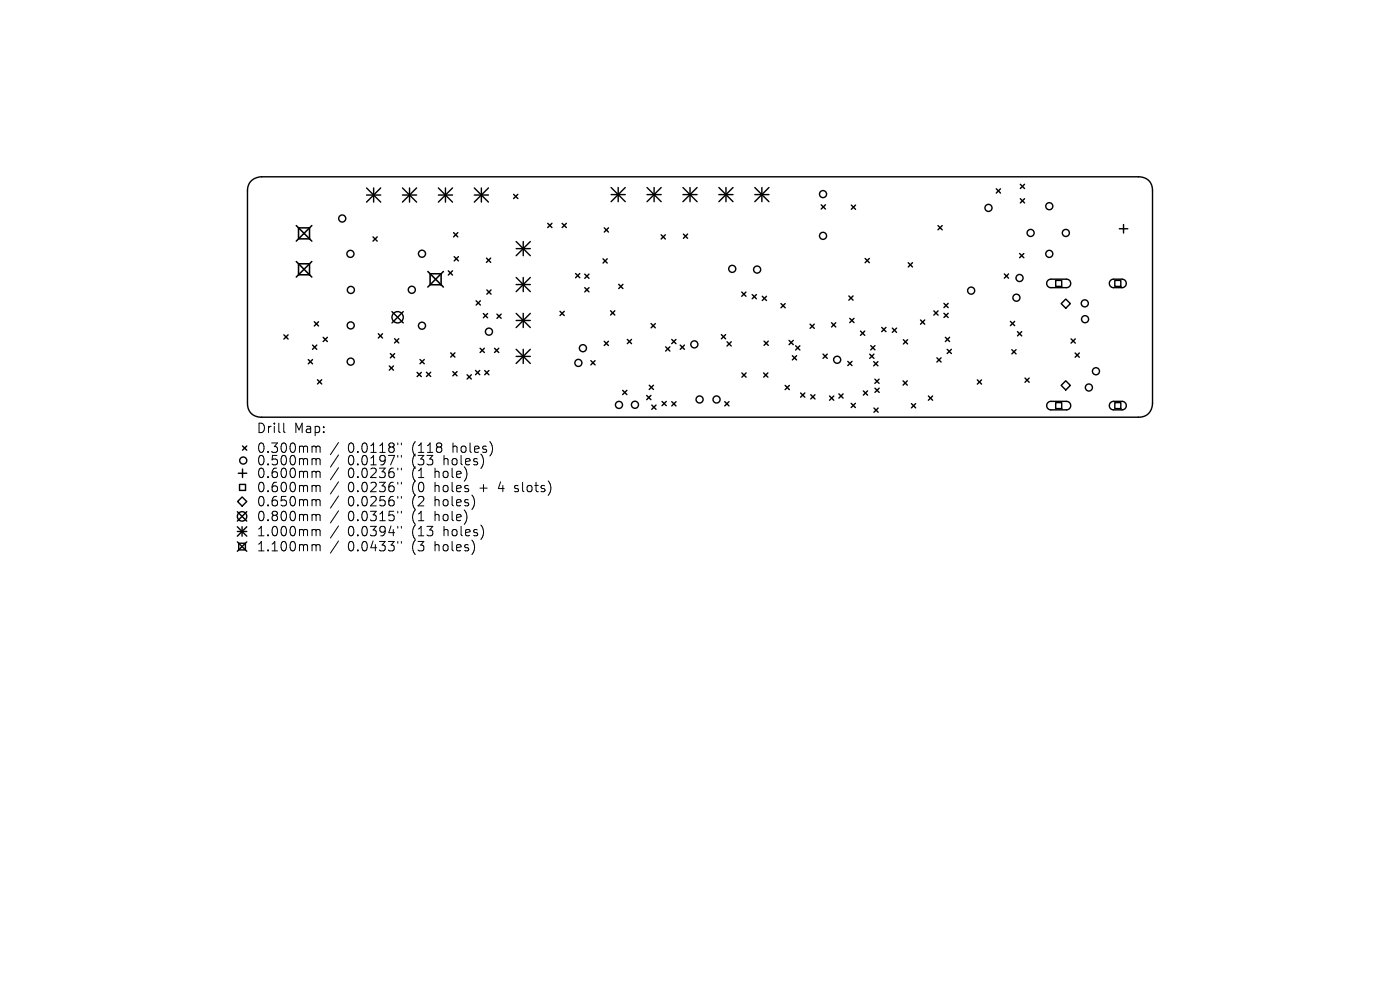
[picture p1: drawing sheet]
<svg xmlns="http://www.w3.org/2000/svg" width="297mm" height="210mm" viewBox="0 0 297 210" stroke-linecap="round" stroke-linejoin="round" font-family="sans-serif">
<defs><g id="words">
<g font-size="2.8">
<text x="54.4" y="92.2">Drill</text>
<text x="62.4" y="92.2">Map:</text>
<text x="54.4" y="96.4">0.300mm</text>
<text x="54.4" y="99">0.500mm</text>
<text x="54.4" y="101.7">0.600mm</text>
<text x="73.8" y="96.4">0.0118&quot;</text>
<text x="73.8" y="99">0.0197&quot;</text>
<text x="73.8" y="101.7">0.0236&quot;</text>
<text x="87.5" y="96.4">(118</text>
<text x="87.5" y="99">(33</text>
<text x="87.5" y="101.7">(1</text>
<text x="92.5" y="101.7">hole)</text>
<text x="94.4" y="99">holes)</text>
<text x="96.3" y="96.4">holes)</text>
<text x="54.4" y="104.7">0.600mm</text>
<text x="54.4" y="107.7">0.650mm</text>
<text x="73.8" y="104.7">0.0236&quot;</text>
<text x="73.8" y="107.7">0.0256&quot;</text>
<text x="87.5" y="104.7">(0</text>
<text x="87.5" y="107.7">(2</text>
<text x="92.5" y="104.7">holes</text>
<text x="92.5" y="107.7">holes)</text>
<text x="102.2" y="104.7">+</text>
<text x="106.4" y="104.7">4</text>
<text x="110" y="104.7">slots)</text>
<text x="54.4" y="110.8">0.800mm</text>
<text x="73.8" y="110.8">0.0315&quot;</text>
<text x="87.5" y="110.8">(1</text>
<text x="92.5" y="110.8">hole)</text>
<text x="54.4" y="114">1.000mm</text>
<text x="54.4" y="117.2">1.100mm</text>
<text x="73.8" y="114">0.0394&quot;</text>
<text x="73.8" y="117.2">0.0433&quot;</text>
<text x="87.5" y="114">(13</text>
<text x="87.5" y="117.2">(3</text>
<text x="92.5" y="117.2">holes)</text>
<text x="94.4" y="114">holes)</text>
</g>
</g></defs>
<g fill="none" stroke="#000" stroke-width=".3">
<path d="M53.3 38.4l.9-.6 1.3-.3h186l.9 .1 .9 .4 .6 .5 .4 .8 .2 1v45.2l-.1 .8-.4 1-.6 .6-.8 .5-1 .1h-186.2l-.8-.1-.9-.4-.6-.6-.4-.8-.2-1v-45.2l.2-1.1zM77.8 39.9l3 3M79.3 39.9v3M80.8 39.9l-3 3M85.4 39.9l3 3M86.9 39.9v3M88.4 39.9l-3 3M93 39.9l3 3M94.5 39.9v3M96 39.9l-3 3M100.6 39.9l3 3M102.1 39.9v3"/>
<path d="M103.6 39.9l-3 3M129.6 39.8l3 3M131.1 39.8v3M132.6 39.8l-3 3M137.3 39.8l3 3M138.8 39.8v3M140.3 39.8l-3 3M144.9 39.8l3 3M146.4 39.8v3M147.9 39.8l-3 3M152.5 39.8l3 3M154 39.8v3"/>
<path d="M155.5 39.8l-3 3M160.1 39.8l3 3M161.6 39.8v3M163.1 39.8l-3 3M216.5 39.1l.9 .9M217.4 39.1l-.9 .9M77.8 41.4h3M79.1 50.3l.9 .9M80 50.3l-.9 .9M85.4 41.4h3M93 41.4h3M95.1 57.5l.9 .9"/>
<path d="M96 57.5l-.9 .9M96.2 49.4l.9 .9M96.4 54.4l.9 .9M97.1 49.4l-.9 .9M97.3 54.4l-.9 .9M100.6 41.4h3M103.2 54.8l.9 .9M104.1 54.8l-.9 .9M109 41.2l.9 .9M109.5 51.2l3 3M109.5 52.7h3M109.5 58.9l3 3"/>
<path d="M109.9 41.2l-.9 .9M111 51.2v3M111 58.9v3M112.5 58.9l-3 3M112.5 51.2l-3 3M116.2 47.4l.9 .9M117.1 47.4l-.9 .9M119.3 47.4l.9 .9M120.2 47.4l-.9 .9M122.1 58l.9 .9M123 58l-.9 .9M124.1 58.1l.9 .9"/>
<path d="M125 58.1l-.9 .9M127.9 54.9l.9 .9M128.2 48.3l.9 .9M128.8 54.9l-.9 .9M129.1 48.3l-.9 .9M129.6 41.3h3M137.3 41.3h3M140.3 49.8l.9 .9M141.2 49.8l-.9 .9M144.9 41.3h3M145 49.7l.9 .9M145.9 49.7l-.9 .9"/>
<path d="M152.5 41.3h3M160.1 41.3h3M174.2 43.4l.9 .9M175.1 43.4l-.9 .9M180.6 43.5l.9 .9M181.5 43.5l-.9 .9M183.5 54.8l.9 .9M184.4 54.8l-.9 .9M192.7 55.7l.9 .9M193.6 55.7l-.9 .9M199 47.9l.9 .9M199.9 47.9l-.9 .9"/>
<path d="M211.4 40.1l.9 .9M212.3 40.1l-.9 .9M213.1 58.1l.9 .9M214 58.1l-.9 .9M216.3 53.8l.9 .9M216.5 42.2l.9 .9M217.2 53.8l-.9 .9M217.4 42.2l-.9 .9M222.3 59.5l.6-.3h3.3a.9 .9 0 0 1 .9 .9 .9 .9 0 0 1-.9 .9h-3.3a.9 .9 0 0 1-.8-.5 .9 .9 0 0 1 .2-1zM224 59.5h1.2v1.3h-1.2zM235.6 59.5l.6-.3h1.8a.9 .9 0 0 1 .9 .9 .9 .9 0 0 1-.9 .9h-1.8a.9 .9 0 0 1-.8-.5 .9 .9 0 0 1 .2-1zM236.5 59.5h1.3v1.3h-1.3z"/>
<path d="M237.5 48.5h1.8M238.4 47.6v1.8M60.2 71l.9 .9M61.1 71l-.9 .9M65.4 76.3l.9 .9M66.3 76.3l-.9 .9M66.3 73.2l.9 .9M66.7 68.3l.9 .9M67.2 73.2l-.9 .9M67.6 68.3l-.9 .9M68.6 71.6l.9 .9M69.5 71.6l-.9 .9"/>
<path d="M80.3 70.8l.9 .9M81.2 70.8l-.9 .9M82.6 77.6l.9 .9M82.8 75l.9 .9M83.2 66.1l2.4 2.4M83.5 77.6l-.9 .9M83.7 71.9l.9 .9M83.7 75l-.9 .9M84.6 71.9l-.9 .9M85.6 66.1l-2.4 2.4M88.5 79l.9 .9M89.1 76.3l.9 .9"/>
<path d="M89.4 79l-.9 .9M90 76.3l-.9 .9M90.5 79l.9 .9M91.4 79l-.9 .9M95.6 74.9l.9 .9M96.1 78.8l.9 .9M96.5 74.9l-.9 .9M97 78.8l-.9 .9M99.1 79.5l.9 .9M100 79.5l-.9 .9M100.9 78.6l.9 .9M101 63.8l.9 .9"/>
<path d="M101.8 78.6l-.9 .9M101.9 73.9l.9 .9M101.9 63.8l-.9 .9M102.5 66.5l.9 .9M102.8 73.9l-.9 .9M102.8 78.6l.9 .9M103.3 61.5l.9 .9M103.4 66.5l-.9 .9M103.7 78.6l-.9 .9M104.2 61.5l-.9 .9M104.9 73.9l.9 .9M105.4 66.6l.9 .9"/>
<path d="M105.8 73.9l-.9 .9M106.3 66.6l-.9 .9M109.5 60.4h3M109.5 66.5l3 3M109.5 68h3M109.5 74.1l3 3M109.5 75.6h3M111 66.5v3M111 74.1v3M112.5 66.5l-3 3M112.5 74.1l-3 3M118.8 66l.9 .9"/>
<path d="M119.7 66l-.9 .9M124.1 61l.9 .9M125 61l-.9 .9M125.3 76.5l.9 .9M126.2 76.5l-.9 .9M128.2 72.4l.9 .9M129.1 72.4l-.9 .9M129.5 65.9l.9 .9M130.4 65.9l-.9 .9M131.3 60.3l.9 .9M132.2 60.3l-.9 .9M133.1 72l.9 .9"/>
<path d="M134 72l-.9 .9M138.1 68.6l.9 .9M139 68.6l-.9 .9M141.2 73.6l.9 .9M142.1 73.6l-.9 .9M142.5 72l.9 .9M143.4 72l-.9 .9M144.3 73.2l.9 .9M145.2 73.2l-.9 .9M153 71l.9 .9M153.9 71l-.9 .9M154.2 72.5l.9 .9"/>
<path d="M155.1 72.5l-.9 .9M157.4 62l.9 .9M157.4 79.1l.9 .9M158.3 62l-.9 .9M158.3 79.1l-.9 .9M159.6 62.5l.9 .9M160.5 62.5l-.9 .9M161.7 62.8l.9 .9M162 79.1l.9 .9M162.1 72.4l.9 .9M162.6 62.8l-.9 .9M162.9 79.1l-.9 .9"/>
<path d="M163 72.4l-.9 .9M165.7 64.4l.9 .9M166.6 64.4l-.9 .9M167.4 72.2l.9 .9M168.1 75.5l.9 .9M168.3 72.2l-.9 .9M168.8 73.3l.9 .9M169 75.5l-.9 .9M169.7 73.3l-.9 .9M171.8 68.8l.9 .9M172.7 68.8l-.9 .9M174.6 75.1l.9 .9"/>
<path d="M175.5 75.1l-.9 .9M176.4 68.5l.9 .9M177.3 68.5l-.9 .9M179.9 76.7l.9 .9M180.1 62.8l.9 .9M180.3 67.5l.9 .9M180.8 76.7l-.9 .9M181 62.8l-.9 .9M181.2 67.5l-.9 .9M182.6 70.2l.9 .9M183.5 70.2l-.9 .9M184.5 75.1l.9 .9"/>
<path d="M184.7 73.3l.9 .9M185.3 76.7l.9 .9M185.4 75.1l-.9 .9M185.6 73.3l-.9 .9M186.2 76.7l-.9 .9M187.1 69.5l.9 .9M188 69.5l-.9 .9M189.3 69.6l.9 .9M190.2 69.6l-.9 .9M191.6 72.1l.9 .9M192.5 72.1l-.9 .9M195.3 67.9l.9 .9"/>
<path d="M196.2 67.9l-.9 .9M198.1 65.9l.9 .9M198.8 75.9l.9 .9M199 65.9l-.9 .9M199.7 75.9l-.9 .9M200.3 64.4l.9 .9M200.3 66.5l.9 .9M200.6 71.6l.9 .9M200.9 74.1l.9 .9M201.2 64.4l-.9 .9M201.2 66.5l-.9 .9M201.5 71.6l-.9 .9"/>
<path d="M201.8 74.1l-.9 .9M214.4 68.2l.9 .9M214.7 74.2l.9 .9M215.3 68.2l-.9 .9M215.6 74.2l-.9 .9M215.9 70.4l.9 .9M216.8 70.4l-.9 .9M226.1 63.4l1 1-1 1-1-1zM227.2 71.9l.9 .9M228.1 74.9l.9 .9M228.1 71.9l-.9 .9M229 74.9l-.9 .9"/>
<path d="M51.5 94.6l.9 .9M51.5 99.5v1.8M52.4 94.6l-.9 .9M67.4 80.6l.9 .9M68.3 80.6l-.9 .9M132.1 82.8l.9 .9M133 82.8l-.9 .9M137.2 83.9l.9 .9M137.7 81.7l.9 .9M138.1 83.9l-.9 .9M138.3 85.9l.9 .9M138.6 81.7l-.9 .9"/>
<path d="M139.2 85.9l-.9 .9M140.4 85.2l.9 .9M141.3 85.2l-.9 .9M142.5 85.2l.9 .9M143.4 85.2l-.9 .9M153.8 85.2l.9 .9M154.7 85.2l-.9 .9M166.6 81.8l.9 .9M167.5 81.8l-.9 .9M169.8 83.4l.9 .9M170.7 83.4l-.9 .9M172 83.7l.9 .9"/>
<path d="M172.9 83.7l-.9 .9M176 84l.9 .9M176.9 84l-.9 .9M178 83.6l.9 .9M178.9 83.6l-.9 .9M180.6 85.6l.9 .9M181.5 85.6l-.9 .9M183.2 82.9l.9 .9M184.1 82.9l-.9 .9M185.4 86.6l.9 .9M185.6 80.4l.9 .9M185.6 82.3l.9 .9"/>
<path d="M186.3 86.6l-.9 .9M186.5 80.4l-.9 .9M186.5 82.3l-.9 .9M191.6 80.8l.9 .9M192.5 80.8l-.9 .9M193.4 85.6l.9 .9M194.3 85.6l-.9 .9M197 84l.9 .9M197.9 84l-.9 .9M207.3 80.6l.9 .9M208.2 80.6l-.9 .9M217.4 80.2l.9 .9"/>
<path d="M218.3 80.2l-.9 .9M222.3 85.4l.6-.3h3.3a.9 .9 0 0 1 .9 .9 .9 .9 0 0 1-.9 .9h-3.3a.9 .9 0 0 1-.8-.5 .9 .9 0 0 1 .2-1zM224 85.4h1.2v1.3h-1.2zM226.1 80.8l1 1-1 .9-1-.9zM235.6 85.4l.6-.3h1.8a.9 .9 0 0 1 .9 .9 .9 .9 0 0 1-.9 .9h-1.8a.9 .9 0 0 1-.8-.5 .9 .9 0 0 1 .2-1zM236.5 85.4h1.3v1.3h-1.3zM50.4 108.5l2 2M50.4 111.7l2 2M50.4 112.7h2M50.4 114.9l2 2M50.6 100.4h1.8M50.6 115.2h1.5v1.4h-1.5z"/>
<path d="M50.8 102.8h1.3v1.2h-1.3zM51.4 111.7v2M51.4 105.4l1 1-1 1-1-1zM52.4 108.5l-2 2M52.4 111.7l-2 2M52.4 114.9l-2 2"/>
<circle cx="72.6" cy="46.4" r=".75"/>
<circle cx="74.3" cy="53.9" r=".75"/>
<circle cx="89.5" cy="53.8" r=".75"/>
<circle cx="155.3" cy="57" r=".75"/>
<circle cx="160.6" cy="57.2" r=".75"/>
<circle cx="174.6" cy="50" r=".75"/>
<circle cx="174.6" cy="41.2" r=".75"/>
<circle cx="209.7" cy="44.1" r=".75"/>
<circle cx="216.3" cy="59" r=".75"/>
<circle cx="218.6" cy="49.4" r=".75"/>
<circle cx="222.6" cy="53.9" r=".75"/>
<circle cx="222.6" cy="43.7" r=".75"/>
<circle cx="226.1" cy="49.4" r=".75"/>
<circle cx="74.4" cy="76.7" r=".75"/>
<circle cx="74.4" cy="69" r=".75"/>
<circle cx="74.4" cy="61.5" r=".75"/>
<circle cx="84.4" cy="67.3" r="1.2"/>
<circle cx="87.4" cy="61.5" r=".75"/>
<circle cx="89.5" cy="69.1" r=".75"/>
<circle cx="103.7" cy="70.4" r=".75"/>
<circle cx="122.7" cy="77" r=".75"/>
<circle cx="123.7" cy="73.9" r=".75"/>
<circle cx="147.3" cy="73.1" r=".75"/>
<circle cx="177.6" cy="76.3" r=".75"/>
<circle cx="206" cy="61.7" r=".75"/>
<circle cx="215.6" cy="63.2" r=".75"/>
<circle cx="230.1" cy="64.4" r=".75"/>
<circle cx="230.2" cy="67.7" r=".75"/>
<circle cx="232.5" cy="78.8" r=".75"/>
<circle cx="51.6" cy="97.7" r=".75"/>
<circle cx="131.3" cy="85.9" r=".75"/>
<circle cx="134.7" cy="85.9" r=".75"/>
<circle cx="148.4" cy="84.7" r=".75"/>
<circle cx="152" cy="84.7" r=".75"/>
<circle cx="231" cy="82.2" r=".75"/>
<circle cx="51.4" cy="109.5" r="1"/>
</g>
<path d="M62.9 47.9l3.3 3.3M62.9 55.5l3.3 3.3M63.3 48.3h2.4v2.4h-2.4zM63.3 56h2.4v2.3h-2.4zM66.2 47.9l-3.3 3.3M66.2 55.5l-3.3 3.3M90.8 57.6l3.3 3.3M91.2 58.1h2.4v2.3h-2.4zM94.1 57.6l-3.3 3.3" fill="none" stroke="#000" stroke-width=".33"/>
<g fill="none" stroke="#000" stroke-width=".21">
<path d="M60.2 89.8v1.7l.3 .3M66.5 94.6h.3l.3 .3M66.5 97.3h.3l.3 .3M66.5 100h.3l.3 .3M67.1 94.9l.2-.3 .5 .1 .1 1.3M67.1 94.9v1.1M67.1 97.6v1M67.1 97.6l.2-.3 .5 .1 .1 1.2M71.8 93.9l-1.7 2.5M71.8 96.5l-1.7 2.6M71.8 99.2l-1.7 2.6M84.4 94v.3"/>
<path d="M84.4 96.6v.4M84.4 99.3v.4M85.1 94v.3M85.1 96.6v.4M85.1 99.3v.4M66.5 103h.3l.3 .3M66.5 106l.5 .1 .1 .2M66.5 109.1h.3l.3 .3M66.5 112.3h.3l.3 .3M66.5 115.5l.5 .1 .1 .2M67.1 100.3v1M67.1 103.3v1"/>
<path d="M67.1 106.3v1M67.1 109.4v1.1M67.1 112.6v1.1M67.1 115.8v1.1M67.1 100.3l.2-.3 .5 .1 .1 1.2M67.1 103.3l.2-.3 .5 .1 .1 1.2M67.1 106.3l.2-.3 .5 .1 .1 1.2M67.1 109.4l.2-.3 .5 .1 .1 1.3M67.1 112.6l.2-.3 .5 .1 .1 1.3M67.1 115.8l.2-.3 .5 .1 .1 1.3M71.8 102.2l-1.7 2.6M71.8 105.2l-1.7 2.6"/>
<path d="M71.8 108.4l-1.7 2.5M71.8 111.6l-1.7 2.5M71.8 114.8l-1.7 2.5M84.4 102.3v.4M84.4 105.3v.4M84.4 108.5v.3M84.4 111.7v.3M84.4 114.9v.3M85.1 102.3v.4M85.1 105.3v.4M85.1 108.5v.3M85.1 111.7v.3"/>
<path d="M85.1 114.9v.3M109.1 104.2l.2 .1M109.2 103.1v.4"/>
</g>
<use href="#words"/>
</svg>
